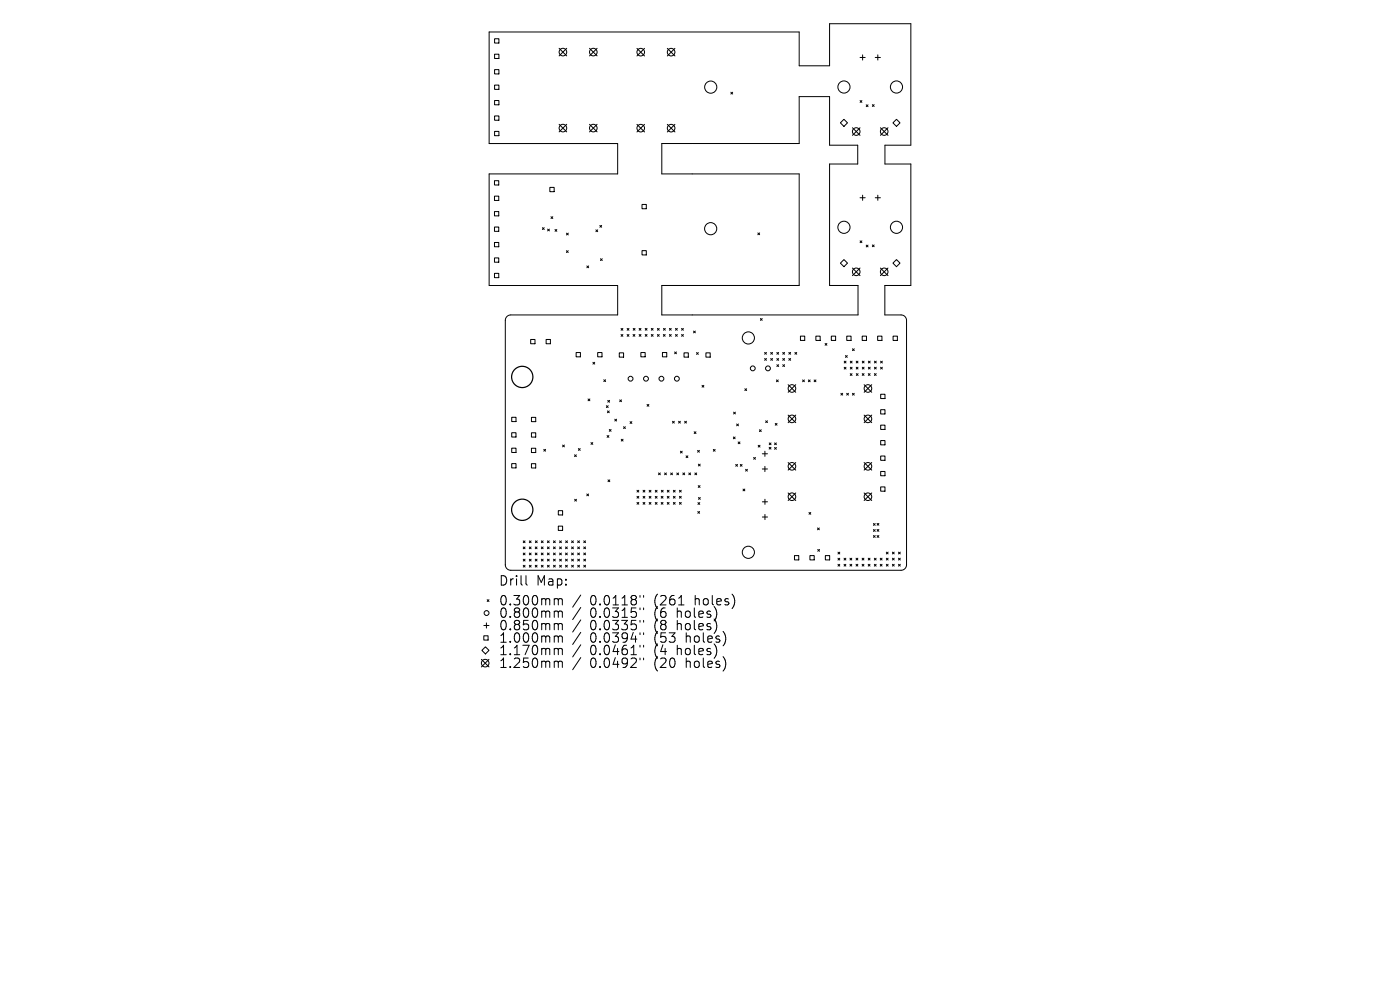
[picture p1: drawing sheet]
<svg xmlns="http://www.w3.org/2000/svg" width="297mm" height="210mm" viewBox="0 0 297 210" stroke-linecap="round" stroke-linejoin="round" font-family="sans-serif">
<defs><g id="words">
<g font-size="2.8">
<text x="105.7" y="124.5">Drill</text>
<text x="113.7" y="124.5">Map:</text>
<text x="105.7" y="128.7">0.300mm</text>
<text x="105.7" y="131.3">0.800mm</text>
<text x="125.2" y="128.7">0.0118&quot;</text>
<text x="125.2" y="131.3">0.0315&quot;</text>
<text x="138.9" y="128.7">(261</text>
<text x="138.9" y="131.3">(6</text>
<text x="143.9" y="131.3">holes)</text>
<text x="147.7" y="128.7">holes)</text>
<text x="105.7" y="134">0.850mm</text>
<text x="105.7" y="136.6">1.000mm</text>
<text x="125.2" y="134">0.0335&quot;</text>
<text x="125.2" y="136.6">0.0394&quot;</text>
<text x="138.9" y="134">(8</text>
<text x="138.9" y="136.6">(53</text>
<text x="143.9" y="134">holes)</text>
<text x="145.8" y="136.6">holes)</text>
<text x="105.7" y="139.3">1.170mm</text>
<text x="105.7" y="142">1.250mm</text>
<text x="125.2" y="139.3">0.0461&quot;</text>
<text x="125.2" y="142">0.0492&quot;</text>
<text x="138.9" y="139.3">(4</text>
<text x="138.9" y="142">(20</text>
<text x="143.9" y="139.3">holes)</text>
<text x="145.8" y="142">holes)</text>
</g>
</g></defs>
<g fill="none" stroke="#000" stroke-width=".21">
<path d="M103.8 6.8h65.7v7.2h6.5v-9h17.2v25.8h-5.5v4h5.5v25.8h-5.5v6.2h3.5a1.16 1.16 0 0 1 1.1 1.2v51.8a1.16 1.16 0 0 1-1.1 1.2h-82.8a1.16 1.16 0 0 1-1.2-1.2v-51.8a1.16 1.16 0 0 1 1.2-1.2h22.6v-6.2h-27.2v-23.7h27.2v-6.4h-27.2zM104.9 8.2h.9v.9h-.9zM104.9 11.5h.9v.9h-.9zM104.9 14.8h.9v.9h-.9zM104.9 18h.9v1h-.9zM118.6 10.2l1.6 1.7M120.2 10.2l-1.6 1.7M125.1 10.2l1.6 1.7M126.7 10.2l-1.6 1.7M135.1 10.3l1.6 1.6M136.7 10.3l-1.6 1.6M141.6 10.3l1.6 1.6"/>
<path d="M143.2 10.3l-1.6 1.6M155 19.6l.4 .4M155.4 19.6l-.4 .4M182.5 12.2h1M183 11.6v1.1M185.7 12.2h1.1M186.2 11.6v1.1M104.9 38.3h.9v.9h-.9zM104.9 21.3h.9v.9h-.9zM104.9 24.6h.9v.9h-.9zM104.9 27.9h.9v.9h-.9zM116.6 39.8h1v.9h-1z"/>
<path d="M118.6 26.4l1.6 1.6M120.2 26.4l-1.6 1.6M125.1 26.4l1.6 1.6M126.7 26.4l-1.6 1.6M135.1 26.4l1.6 1.6M136.7 26.4l-1.6 1.6M140.4 30.4l29.1 .1v-10h6.5v10.3h6v4h-6v25.8h6v6.2h-41.6v-6.2h29.1v-23.7h-29.1zM141.6 26.4l1.6 1.6M143.2 26.4l-1.6 1.6M178.3 26.1l.7-.8 .8 .8-.8 .7zM180.8 27.1l1.7 1.6M182.5 27.1l-1.7 1.6"/>
<path d="M182.5 21.3l.3 .4M182.8 21.3l-.3 .4M183.8 22.2l.4 .4M184.2 22.2l-.4 .4M185.1 22.2l.3 .4M185.4 22.2l-.3 .4M186.8 27.1l1.6 1.6M188.4 27.1l-1.6 1.6M189.4 26.1l.8-.8 .7 .8-.7 .7zM104.9 41.6h.9v.9h-.9zM104.9 44.9h.9v.9h-.9zM104.9 48.2h.9v.9h-.9z"/>
<path d="M104.9 51.4h.9v.9h-.9zM104.9 54.7h.9v.9h-.9zM104.9 58h.9v.9h-.9zM115.1 48.3l.4 .4M115.5 48.3l-.4 .4M116.2 48.6l.4 .4M116.6 48.6l-.4 .4M116.9 46l.4 .4M117.3 46l-.4 .4M117.7 48.7l.4 .4M118.1 48.7l-.4 .4M120.2 53.2l.3 .4"/>
<path d="M120.2 49.5l.4 .3M120.5 53.2l-.3 .4M120.6 49.5l-.4 .3M124.5 56.4l.4 .4M124.9 56.4l-.4 .4M126.4 48.8l.4 .3M126.8 48.8l-.4 .3M127.3 47.8l.3 .4M127.4 54.9l.4 .4M127.6 47.8l-.3 .4M127.8 54.9l-.4 .4M136.2 43.4h.9v.9h-.9z"/>
<path d="M136.2 53.2h.9v.9h-.9zM160.8 49.4l.4 .4M161.2 49.4l-.4 .4M178.3 55.8l.7-.7 .8 .7-.8 .8zM180.8 56.9l1.7 1.6M182.5 41.9h1M182.5 56.9l-1.7 1.6M182.5 51.1l.3 .4M182.8 51.1l-.3 .4M183 41.4v1.1M183.8 52l.4 .4M184.2 52l-.4 .4"/>
<path d="M185.1 52l.3 .3M185.4 52l-.3 .3M185.7 41.9h1.1M186.2 41.4v1.1M186.8 56.9l1.6 1.6M188.4 56.9l-1.6 1.6M189.4 55.8l.8-.7 .7 .7-.7 .8zM112.6 72h.9v.9h-.9zM115.9 72h.9v.9h-.9zM122.2 74.8h.9v.9h-.9zM125.8 76.9l.4 .3M126.2 76.9l-.4 .3"/>
<path d="M126.8 74.8h.9v.9h-.9zM131.4 74.8h.9v1h-.9zM131.8 69.7l.3 .4M131.8 71l.3 .3M132.1 69.7l-.3 .4M132.1 71l-.3 .3M133 71l.4 .3M133 69.7l.4 .4M133.4 69.7l-.4 .4M133.4 71l-.4 .3M134.3 71l.4 .3M134.3 69.7l.4 .3"/>
<path d="M134.7 71l-.4 .3M134.7 69.7l-.4 .3M135.6 71l.4 .3M135.6 69.7l.4 .3M136 74.8h.9v.9h-.9zM136 69.7l-.4 .3M136 71l-.4 .3M136.9 71l.4 .3M136.9 69.7l.4 .3M137.3 69.7l-.4 .3M137.3 71l-.4 .3M138.2 71l.4 .3"/>
<path d="M138.2 69.7l.4 .3M138.6 69.7l-.4 .3M138.6 71l-.4 .3M139.5 71l.4 .3M139.5 69.7l.4 .4M139.9 69.7l-.4 .4M139.9 71l-.4 .3M140.5 74.8h.9v.9h-.9zM140.7 71l.4 .3M140.8 69.7l.3 .3M141.1 71l-.4 .3M141.1 69.7l-.3 .3"/>
<path d="M142 69.7l.4 .3M142 71l.4 .3M142.4 69.7l-.4 .3M142.4 71l-.4 .3M143.1 74.7l.4 .3M143.3 71l.4 .3M143.3 69.7l.4 .3M143.5 74.7l-.4 .3M143.7 69.7l-.4 .3M143.7 71l-.4 .3M144.6 71l.4 .3M144.6 69.7l.4 .3"/>
<path d="M145 69.7l-.4 .3M145 71l-.4 .3M145.1 74.8h.9v1h-.9zM147.1 70.2l.4 .4M147.5 70.2l-.4 .4M147.8 74.8l.3 .4M148.1 74.8l-.3 .4M149.8 74.8h.9v1h-.9zM161.3 67.6l.4 .4M161.7 67.6l-.4 .4M162.2 74.8l.4 .3M162.2 76l.4 .4"/>
<path d="M162.6 74.8l-.4 .3M162.6 76l-.4 .4M163.5 76l.4 .4M163.5 74.8l.4 .3M163.9 74.8l-.4 .3M163.9 76l-.4 .4M164.8 76.1l.4 .3M164.8 74.8l.4 .4M164.8 77.4l.4 .3M165.2 74.8l-.4 .4M165.2 76.1l-.4 .3M165.2 77.4l-.4 .3"/>
<path d="M166.1 76l.3 .4M166.1 74.8l.3 .3M166.1 77.4l.3 .3M166.4 74.8l-.3 .3M166.4 76l-.3 .4M166.4 77.4l-.3 .3M167.3 76l.4 .4M167.3 74.8l.4 .3M167.7 74.8l-.4 .3M167.7 76l-.4 .4M168.6 74.8l.4 .3M169 74.8l-.4 .3"/>
<path d="M169.8 71.3h.9v.9h-.9zM173.1 71.3h.9v.9h-.9zM175 72.9l.4 .3M175.4 72.9l-.4 .3M176.4 71.3h.9v.9h-.9zM179.1 76.6l.4 .4M179.1 77.9l.4 .4M179.4 75.4l.3 .4M179.5 76.6l-.4 .4M179.5 77.9l-.4 .4M179.6 71.3h.9v.9h-.9zM179.7 75.4l-.3 .4"/>
<path d="M180.4 79.3l.4 .3M180.4 76.6l.4 .4M180.4 77.9l.4 .4M180.8 79.3l-.4 .3M180.8 77.9l-.4 .4M180.8 76.6l-.4 .4M180.8 74l.4 .4M181.2 74l-.4 .4M181.6 76.6l.4 .4M181.6 77.9l.4 .4M181.7 79.3l.3 .3M182 76.6l-.4 .4"/>
<path d="M182 77.9l-.4 .4M182 79.3l-.3 .3M182.9 71.3h.9v.9h-.9zM182.9 79.3l.4 .3M182.9 76.6l.4 .4M182.9 77.9l.4 .4M183.3 79.3l-.4 .3M183.3 76.6l-.4 .4M183.3 77.9l-.4 .4M184.2 79.3l.4 .3M184.2 77.9l.4 .4M184.2 76.6l.4 .4"/>
<path d="M184.6 79.3l-.4 .3M184.6 76.6l-.4 .4M184.6 77.9l-.4 .4M185.5 79.3l.4 .3M185.5 77.9l.4 .4M185.5 76.6l.4 .4M185.9 79.3l-.4 .3M185.9 76.6l-.4 .4M185.9 77.9l-.4 .4M186.2 71.3h.9v.9h-.9zM186.8 77.9l.4 .4M186.8 76.6l.4 .4"/>
<path d="M187.2 77.9l-.4 .4M187.2 76.6l-.4 .4M189.5 71.3h.9v.9h-.9zM108.6 88.5h.9v.9h-.9zM108.6 91.8h.9v.9h-.9zM108.6 95.1h.9v.9h-.9zM108.6 98.3h.9v1h-.9zM112.7 88.5h1v.9h-1zM112.7 91.8h1v.9h-1zM112.7 95.1h1v.9h-1zM112.7 98.4h1v.9h-1zM115.4 95.3l.4 .4"/>
<path d="M115.8 95.3l-.4 .4M119.3 94.4l.4 .4M119.7 94.4l-.4 .4M121.9 96.5l.4 .4M122.3 96.5l-.4 .4M122.7 95.2l.4 .3M123.1 95.2l-.4 .3M124.8 84.6l.3 .4M125.1 84.6l-.3 .4M125.4 93.9l.4 .4M125.8 93.9l-.4 .4M128.1 80.6l.4 .3"/>
<path d="M128.5 80.6l-.4 .3M128.6 86.1l.4 .3M128.8 92.4l.4 .4M128.9 87.2l.4 .4M128.9 84.9l.4 .4M129 86.1l-.4 .3M129.2 92.4l-.4 .4M129.3 87.2l-.4 .4M129.3 91.1l.3 .4M129.3 84.9l-.4 .4M129.6 91.1l-.3 .4M130.4 88.9l.4 .4"/>
<path d="M130.8 88.9l-.4 .4M131.5 84.8l.4 .4M131.8 93.2l.4 .4M131.9 84.8l-.4 .4M132.2 93.2l-.4 .4M132.3 90.5l.4 .4M132.7 90.5l-.4 .4M133.7 89.4l.3 .4M134 89.4l-.3 .4M137.3 85.8l.4 .4M137.7 85.8l-.4 .4M142.7 89.4l.4 .3"/>
<path d="M143.1 89.4l-.4 .3M144 89.4l.3 .3M144.3 89.4l-.3 .3M144.3 95.7l.4 .4M144.7 95.7l-.4 .4M145.2 89.4l.4 .3M145.5 96.7l.4 .4M145.6 89.4l-.4 .3M145.9 96.7l-.4 .4M147.3 91.6l.3 .4M147.6 91.6l-.3 .4M148 95.5l.4 .4"/>
<path d="M148.2 98.5l.3 .3M148.4 95.5l-.4 .4M148.5 98.5l-.3 .3M148.9 81.7l.4 .4M149.3 81.7l-.4 .4M151.3 95.3l.4 .4M151.7 95.3l-.4 .4M155.6 92.7l.4 .4M155.6 87.4l.4 .4M156 92.7l-.4 .4M156 87.4l-.4 .4M156.1 98.5l.4 .4"/>
<path d="M156.3 89.9l.4 .4M156.5 98.5l-.4 .4M156.6 93.7l.4 .4M156.7 89.9l-.4 .4M157 93.7l-.4 .4M157 98.5l.4 .4M157.4 98.5l-.4 .4M158 82.5l.4 .3M158.2 99.6l.4 .3M158.4 82.5l-.4 .3M158.6 99.6l-.4 .3M159.9 97l.4 .4"/>
<path d="M160.3 97l-.4 .4M160.8 94.5l.4 .3M161.1 91.2l.4 .4M161.2 94.5l-.4 .3M161.5 91.2l-.4 .4M161.7 96.3h1.1M161.7 99.5h1.1M162.3 95.7v1.1M162.3 98.9v1.1M162.4 89.3l.4 .4M162.8 89.3l-.4 .4M163.2 94.9l.4 .4"/>
<path d="M163.2 94l.4 .3M163.6 94.9l-.4 .4M163.6 94l-.4 .3M164.3 94l.4 .3M164.3 94.9l.4 .4M164.5 89.8l.3 .4M164.7 94l-.4 .3M164.7 94.9l-.4 .4M164.7 80.6l.4 .4M164.8 89.8l-.3 .4M165.1 80.6l-.4 .4M167.2 81.6l1.6 1.6"/>
<path d="M167.2 88.1l1.6 1.6M167.2 98.1l1.6 1.6M168.8 81.6l-1.6 1.6M168.8 88.1l-1.6 1.6M168.8 98.1l-1.6 1.6M170.3 80.6l.4 .4M170.7 80.6l-.4 .4M171.5 80.6l.4 .4M171.9 80.6l-.4 .4M172.7 80.6l.4 .4M173.1 80.6l-.4 .4M178.4 83.4l.4 .4"/>
<path d="M178.8 83.4l-.4 .4M179.6 83.4l.4 .4M180 83.4l-.4 .4M180.8 83.4l.4 .4M181.2 83.4l-.4 .4M183.3 81.6l1.6 1.6M183.3 88.1l1.6 1.6M183.3 98.1l1.6 1.6M184.9 81.6l-1.6 1.6M184.9 88.1l-1.6 1.6M184.9 98.1l-1.6 1.6M186.8 83.6h.9v.9h-.9z"/>
<path d="M186.8 86.9h.9v.9h-.9zM186.8 90.2h.9v.9h-.9zM186.8 93.5h.9v.9h-.9zM186.8 96.7h.9v.9h-.9zM111 114.7l.4 .4M111 116l.4 .4M111 117.3l.4 .4M111 118.6l.4 .4M111 119.9l.4 .4M111.4 114.7l-.4 .4M111.4 116l-.4 .4M111.4 117.3l-.4 .4"/>
<path d="M111.4 118.6l-.4 .4M111.4 119.9l-.4 .4M112.3 116l.4 .4M112.3 117.3l.4 .4M112.3 114.7l.4 .4M112.3 119.9l.4 .4M112.3 118.6l.4 .4M112.7 114.7l-.4 .4M112.7 116l-.4 .4M112.7 117.3l-.4 .4M112.7 118.6l-.4 .4M112.7 119.9l-.4 .4"/>
<path d="M113.5 117.3l.4 .4M113.5 116l.4 .4M113.6 119.9l.3 .4M113.6 118.6l.3 .4M113.6 114.7l.4 .4M113.9 116l-.4 .4M113.9 117.3l-.4 .4M113.9 118.6l-.3 .4M113.9 119.9l-.3 .4M114 114.7l-.4 .4M114.8 117.3l.4 .4M114.8 116l.4 .4"/>
<path d="M114.8 114.7l.4 .4M114.8 119.9l.4 .4M114.8 118.6l.4 .4M115.2 114.7l-.4 .4M115.2 116l-.4 .4M115.2 117.3l-.4 .4M115.2 118.6l-.4 .4M115.2 119.9l-.4 .4M116.1 117.3l.4 .4M116.1 116l.4 .4M116.1 114.7l.4 .4M116.1 119.9l.4 .4"/>
<path d="M116.1 118.6l.4 .4M116.5 114.7l-.4 .4M116.5 116l-.4 .4M116.5 117.3l-.4 .4M116.5 118.6l-.4 .4M116.5 119.9l-.4 .4M117.4 117.3l.4 .4M117.4 116l.4 .4M117.4 114.7l.4 .4M117.4 118.6l.4 .4M117.4 119.9l.4 .4M117.8 114.7l-.4 .4"/>
<path d="M117.8 117.3l-.4 .4M117.8 116l-.4 .4M117.8 118.6l-.4 .4M117.8 119.9l-.4 .4M118.4 108.3h1v.9h-1zM118.4 111.6h1v.9h-1zM118.7 117.3l.4 .4M118.7 116l.4 .4M118.7 114.7l.4 .4M118.7 119.9l.4 .4M118.7 118.6l.4 .4M119.1 114.7l-.4 .4"/>
<path d="M119.1 116l-.4 .4M119.1 117.3l-.4 .4M119.1 118.6l-.4 .4M119.1 119.9l-.4 .4M120 117.3l.4 .4M120 116l.4 .4M120 118.6l.4 .4M120 119.9l.4 .4M120 114.7l.4 .4M120.4 117.3l-.4 .4M120.4 116l-.4 .4M120.4 118.6l-.4 .4"/>
<path d="M120.4 119.9l-.4 .4M120.4 114.7l-.4 .4M121.3 117.3l.3 .4M121.3 114.7l.3 .4M121.3 116l.3 .4M121.3 119.9l.3 .4M121.3 118.6l.3 .4M121.6 116l-.3 .4M121.6 114.7l-.3 .4M121.6 117.3l-.3 .4M121.6 118.6l-.3 .4M121.6 119.9l-.3 .4"/>
<path d="M121.9 105.9l.4 .4M122.3 105.9l-.4 .4M122.5 116l.4 .4M122.5 117.3l.4 .4M122.5 114.7l.4 .4M122.6 119.9l.3 .4M122.6 118.6l.3 .4M122.9 114.7l-.4 .4M122.9 116l-.4 .4M122.9 117.3l-.4 .4M122.9 118.6l-.3 .4M122.9 119.9l-.3 .4"/>
<path d="M123.8 117.3l.4 .4M123.8 116l.4 .4M123.8 114.7l.4 .4M123.8 119.9l.4 .4M123.8 118.6l.4 .4M124.2 114.7l-.4 .4M124.2 116l-.4 .4M124.2 117.3l-.4 .4M124.2 118.6l-.4 .4M124.2 119.9l-.4 .4M124.5 104.8l.4 .4M124.9 104.8l-.4 .4"/>
<path d="M129 101.8l.4 .4M129.4 101.8l-.4 .4M135.1 104l.4 .4M135.1 105.3l.4 .4M135.1 106.6l.4 .4M135.5 104l-.4 .4M135.5 105.3l-.4 .4M135.5 106.6l-.4 .4M136.4 105.3l.4 .4M136.4 106.6l.4 .4M136.4 104l.4 .4M136.8 104l-.4 .4"/>
<path d="M136.8 105.3l-.4 .4M136.8 106.6l-.4 .4M137.7 106.6l.4 .4M137.7 105.3l.4 .4M137.7 104l.4 .4M138.1 104l-.4 .4M138.1 105.3l-.4 .4M138.1 106.6l-.4 .4M139 106.6l.4 .4M139 105.3l.4 .4M139 104l.4 .4M139.4 104l-.4 .4"/>
<path d="M139.4 105.3l-.4 .4M139.4 106.6l-.4 .4M139.7 100.3l.4 .4M140.1 100.3l-.4 .4M140.3 106.6l.4 .4M140.3 105.3l.4 .4M140.3 104l.4 .4M140.7 105.3l-.4 .4M140.7 106.6l-.4 .4M140.7 104l-.4 .4M141 100.3l.4 .4M141.4 100.3l-.4 .4"/>
<path d="M141.6 106.6l.3 .4M141.6 105.3l.3 .4M141.6 104l.3 .4M141.9 104l-.3 .4M141.9 105.3l-.3 .4M141.9 106.6l-.3 .4M142.3 100.3l.4 .4M142.7 100.3l-.4 .4M142.8 106.6l.4 .4M142.8 105.3l.4 .4M142.8 104l.4 .4M143.2 104l-.4 .4"/>
<path d="M143.2 105.3l-.4 .4M143.2 106.6l-.4 .4M143.6 100.3l.4 .4M144 100.3l-.4 .4M144.1 106.6l.4 .4M144.1 105.3l.4 .4M144.1 104l.4 .4M144.5 104l-.4 .4M144.5 105.3l-.4 .4M144.5 106.6l-.4 .4M144.9 100.3l.4 .4M145.3 100.3l-.4 .4"/>
<path d="M146.1 100.3l.4 .4M146.5 100.3l-.4 .4M147.4 100.3l.4 .4M147.8 100.3l-.4 .4M148 108.5l.4 .4M148.1 106.6l.4 .4M148.1 103l.4 .4M148.2 105.5l.4 .4M148.4 108.5l-.4 .4M148.5 106.6l-.4 .4M148.5 103l-.4 .4M148.6 105.5l-.4 .4"/>
<path d="M157.6 103.7l.4 .4M158 103.7l-.4 .4M161.7 106.5h1.1M161.7 109.7h1.1M162.3 105.9v1.1M162.3 109.1v1.1M167.2 104.6l1.6 1.6M168.5 117.9h1v.9h-1zM168.8 104.6l-1.6 1.6M171.6 108.7l.4 .4M171.8 117.9h.9v.9h-.9zM172 108.7l-.4 .4"/>
<path d="M173.4 112l.4 .4M173.5 116.6l.4 .3M173.8 112l-.4 .4M173.9 116.6l-.4 .3M175.1 117.9h.9v.9h-.9zM177.8 117.1l.4 .4M177.8 118.4l.4 .4M177.8 119.7l.4 .4M178.2 117.1l-.4 .4M178.2 118.4l-.4 .4M178.2 119.7l-.4 .4M179.1 118.4l.3 .4"/>
<path d="M179.1 119.7l.3 .4M179.4 118.4l-.3 .4M179.4 119.7l-.3 .4M180.3 119.7l.4 .4M180.3 118.4l.4 .4M180.7 118.4l-.4 .4M180.7 119.7l-.4 .4M181.6 119.7l.4 .4M181.6 118.4l.4 .4M182 118.4l-.4 .4M182 119.7l-.4 .4M182.9 119.7l.4 .4"/>
<path d="M182.9 118.4l.4 .4M183.3 118.4l-.4 .4M183.3 119.7l-.4 .4M183.3 104.6l1.6 1.6M184.2 119.7l.4 .4M184.2 118.4l.4 .4M184.6 118.4l-.4 .4M184.6 119.7l-.4 .4M184.9 104.6l-1.6 1.6M185.3 111.1l.4 .3M185.3 112.3l.4 .4M185.3 113.6l.4 .4"/>
<path d="M185.5 119.7l.4 .4M185.5 118.4l.4 .4M185.7 111.1l-.4 .3M185.7 112.3l-.4 .4M185.7 113.6l-.4 .4M185.9 118.4l-.4 .4M185.9 119.7l-.4 .4M186.1 112.3l.3 .4M186.1 111l.3 .4M186.1 113.6l.3 .4M186.4 111l-.3 .4M186.4 112.3l-.3 .4"/>
<path d="M186.4 113.6l-.3 .4M186.7 118.4l.4 .4M186.7 119.7l.4 .4M186.8 100h.9v.9h-.9zM186.8 103.3h.9v.9h-.9zM187.1 118.4l-.4 .4M187.1 119.7l-.4 .4M188 117.1l.4 .4M188 119.7l.4 .4M188 118.4l.4 .4M188.4 117.1l-.4 .4M188.4 118.4l-.4 .4"/>
<path d="M188.4 119.7l-.4 .4M189.3 118.4l.4 .4M189.3 119.7l.4 .4M189.3 117.1l.4 .4M189.7 117.1l-.4 .4M189.7 118.4l-.4 .4M189.7 119.7l-.4 .4M190.6 119.7l.4 .4M190.6 118.4l.4 .4M190.6 117.1l.4 .4M191 117.1l-.4 .4M191 118.4l-.4 .4"/>
<path d="M191 119.7l-.4 .4M102.1 139.9l1.6 1.6M102.6 134.9h.9v.9h-.9zM102.6 132.7h1.1M103 137.2l.7 .8-.7 .7-.8-.7zM103.2 132.1v1.1M103.4 127.2l.3 .4M103.7 127.2l-.3 .4M103.7 139.9l-1.6 1.6M111.6 122.1v1.7l.3 .3M117.9 127l.4 .1 .1 .2M117.9 129.6h.3l.2 .3"/>
<path d="M117.9 132.3h.3l.2 .3M117.9 134.9h.3l.2 .3M117.9 137.5l.4 .1 .1 .2M118.4 127.3l.3-.3 .5 .1 .1 1.2M118.4 127.3v1M118.4 129.9v1.1M118.4 132.6v1M118.4 135.2v1M118.4 137.8v1.1M118.4 129.9l.3-.3 .5 .1 .1 1.3M118.4 132.6l.3-.3 .5 .1 .1 1.2M118.4 135.2l.3-.3 .5 .1 .1 1.2"/>
<path d="M118.4 137.8l.3-.3 .5 .1 .1 1.3M123.2 126.2l-1.7 2.6M123.2 128.9l-1.7 2.5M123.2 131.5l-1.7 2.6M123.2 134.1l-1.7 2.6M123.2 136.8l-1.7 2.6M123.2 139.5l-1.7 2.6M135.8 126.3v.4M135.8 129v.3M135.8 131.6v.4M135.8 134.2v.4M135.8 136.9v.4"/>
<path d="M135.8 139.6v.4M136.5 126.3v.4M136.5 129v.3M136.5 131.6v.4M136.5 134.2v.4M136.5 136.9v.4M136.5 139.6v.4M144 128.3h1.1M117.9 140.3h.3l.2 .2M118.4 140.5v1.1M118.4 140.5l.3-.2h.5l.1 1.3"/>
<circle cx="119.4" cy="11.1" r=".81"/>
<circle cx="125.9" cy="11.1" r=".81"/>
<circle cx="135.9" cy="11.1" r=".81"/>
<circle cx="142.4" cy="11.1" r=".81"/>
<circle cx="150.8" cy="18.5" r="1.29"/>
<circle cx="179" cy="18.5" r="1.29"/>
<circle cx="190.2" cy="18.5" r="1.29"/>
<circle cx="119.4" cy="27.2" r=".81"/>
<circle cx="125.9" cy="27.2" r=".81"/>
<circle cx="135.9" cy="27.2" r=".81"/>
<circle cx="142.4" cy="27.2" r=".81"/>
<circle cx="181.6" cy="27.9" r=".81"/>
<circle cx="187.6" cy="27.9" r=".81"/>
<circle cx="150.8" cy="48.5" r="1.29"/>
<circle cx="179" cy="48.2" r="1.29"/>
<circle cx="181.6" cy="57.7" r=".81"/>
<circle cx="187.6" cy="57.7" r=".81"/>
<circle cx="190.2" cy="48.2" r="1.29"/>
<circle cx="158.8" cy="71.7" r="1.29"/>
<circle cx="159.7" cy="78.1" r=".52"/>
<circle cx="162.9" cy="78.1" r=".52"/>
<circle cx="133.8" cy="80.3" r=".52"/>
<circle cx="137" cy="80.3" r=".52"/>
<circle cx="140.3" cy="80.3" r=".52"/>
<circle cx="143.6" cy="80.3" r=".52"/>
<circle cx="168" cy="88.9" r=".81"/>
<circle cx="168" cy="82.4" r=".81"/>
<circle cx="168" cy="98.9" r=".81"/>
<circle cx="184.1" cy="88.9" r=".81"/>
<circle cx="184.1" cy="82.4" r=".81"/>
<circle cx="184.1" cy="98.9" r=".81"/>
<circle cx="158.8" cy="117.2" r="1.29"/>
<circle cx="168" cy="105.4" r=".81"/>
<circle cx="184.1" cy="105.4" r=".81"/>
<circle cx="103.2" cy="130" r=".52"/>
<circle cx="102.9" cy="140.7" r=".81"/>
</g>
<g fill="none" stroke="#000" stroke-width=".26">
<circle cx="110.8" cy="80" r="2.26"/>
<circle cx="110.8" cy="108.1" r="2.26"/>
</g>
<use href="#words"/>
</svg>
